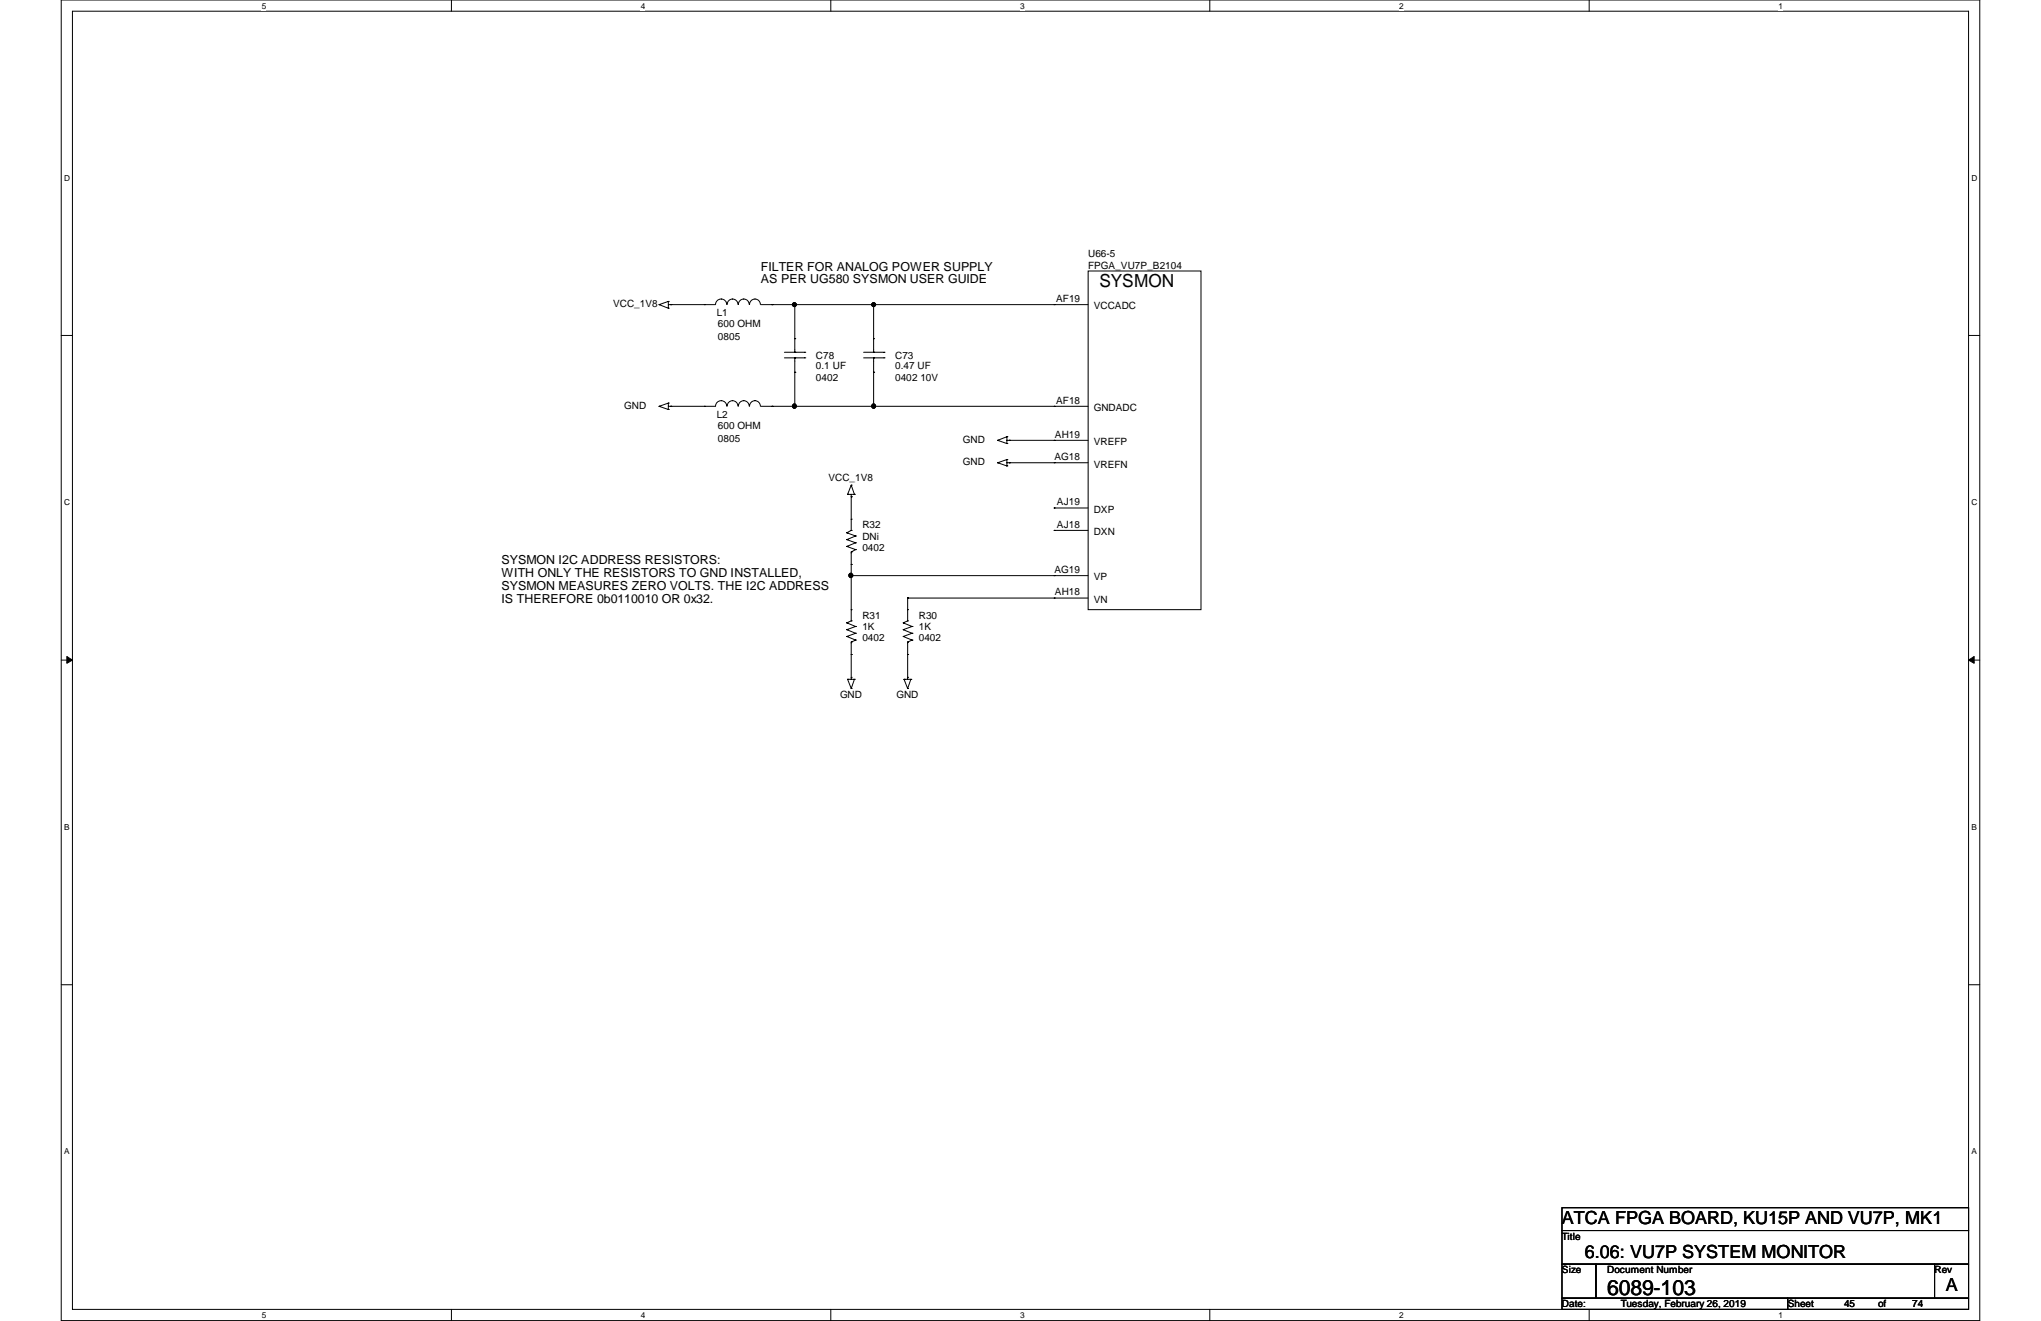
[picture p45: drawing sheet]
<svg xmlns="http://www.w3.org/2000/svg" width="432mm" height="279mm" viewBox="0 0 432 279" stroke-linecap="round" stroke-linejoin="round" font-family="sans-serif">
<defs><g id="words">
<text font-size="4.5" x="340" y="273.8">6089-103</text>
<g font-size="3.8">
<text x="232.6" y="60.7">SYSMON</text>
<text x="330.5" y="258.8">ATCA FPGA BOARD, KU15P AND VU7P, MK1</text>
<text x="335.3" y="266">6.06: VU7P SYSTEM MONITOR</text>
<text x="411.6" y="273.1">A</text>
</g>
<g font-size="2.6">
<text x="161" y="57.2">FILTER FOR ANALOG POWER SUPPLY</text>
<text x="161" y="59.9">AS PER UG580 SYSMON USER GUIDE</text>
<text x="106.1" y="119.4">SYSMON I2C ADDRESS RESISTORS:</text>
<text x="106.1" y="122.1">WITH ONLY THE RESISTORS TO GND INSTALLED,</text>
<text x="106.1" y="124.8">SYSMON MEASURES ZERO VOLTS. THE I2C ADDRESS</text>
<text x="106.1" y="127.5">IS THEREFORE 0b0110010 OR 0x32.</text>
</g>
<g font-size="2.1">
<text x="230.2" y="56.8">FPGA_VU7P_B2104</text>
<text x="230.2" y="54.4">U66-5</text>
<text x="129.7" y="64.9">VCC_1V8</text>
<text x="223.4" y="63.8">AF19</text>
<text x="231.4" y="65.4">VCCADC</text>
<text x="151.6" y="66.9">L1</text>
<text x="151.9" y="69.3">600 OHM</text>
<text x="151.9" y="71.9">0805</text>
<text x="172.6" y="75.9">C78</text>
<text x="189.4" y="75.9">C73</text>
<text x="172.6" y="78.1">0.1 UF</text>
<text x="172.6" y="80.5">0402</text>
<text x="189.4" y="78.1">0.47 UF</text>
<text x="189.4" y="80.5">0402 10V</text>
<text x="132.1" y="86.4">GND</text>
<text x="151.6" y="88.4">L2</text>
<text x="223.4" y="85.3">AF18</text>
<text x="231.4" y="87">GNDADC</text>
<text x="151.9" y="90.8">600 OHM</text>
<text x="151.9" y="93.4">0805</text>
<text x="203.7" y="93.6">GND</text>
<text x="223.2" y="92.5">AH19</text>
<text x="231.4" y="94.1">VREFP</text>
<text x="175.3" y="101.8">VCC_1V8</text>
<text x="203.7" y="98.4">GND</text>
<text x="223.1" y="97.3">AG18</text>
<text x="231.4" y="98.9">VREFN</text>
<text x="223.6" y="106.8">AJ19</text>
<text x="182.5" y="111.8">R32</text>
<text x="223.6" y="111.6">AJ18</text>
<text x="231.4" y="108.5">DXP</text>
<text x="231.4" y="113.2">DXN</text>
<text x="182.5" y="114.1">DNi</text>
<text x="182.5" y="116.5">0402</text>
<text x="223.1" y="121.2">AG19</text>
<text x="223.2" y="125.9">AH18</text>
<text x="231.4" y="122.8">VP</text>
<text x="182.5" y="130.9">R31</text>
<text x="194.4" y="130.9">R30</text>
<text x="231.4" y="127.5">VN</text>
<text x="182.5" y="133.3">1K</text>
<text x="182.5" y="135.6">0402</text>
<text x="194.4" y="133.3">1K</text>
<text x="194.4" y="135.6">0402</text>
<text x="177.7" y="147.6">GND</text>
<text x="189.7" y="147.6">GND</text>
<text x="330.5" y="262.2">Title</text>
<text x="330.5" y="269.3">Size</text>
<text x="340" y="269.3">Document Number</text>
<text x="409.3" y="269.3">Rev</text>
<text x="330.5" y="276.5">Date:</text>
<text x="342.9" y="276.5">Tuesday, February 26, 2019</text>
<text x="378.2" y="276.5">Sheet</text>
<text x="390.1" y="276.5">45</text>
<text x="397.3" y="276.5">of</text>
<text x="404.5" y="276.5">74</text>
</g>
<g font-size="1.7">
<text x="55.4" y="1.9">5</text>
<text x="135.6" y="1.9">4</text>
<text x="215.8" y="1.9">3</text>
<text x="296" y="1.9">2</text>
<text x="376.3" y="1.9">1</text>
<text x="13.5" y="38.3">D</text>
<text x="417.1" y="38.3">D</text>
<text x="13.5" y="106.8">C</text>
<text x="417.1" y="106.8">C</text>
<text x="13.5" y="175.5">B</text>
<text x="417.1" y="175.5">B</text>
<text x="13.5" y="244.2">A</text>
<text x="417.1" y="244.2">A</text>
<text x="55.4" y="278.8">5</text>
<text x="135.6" y="278.8">4</text>
<text x="215.8" y="278.8">3</text>
<text x="296" y="278.8">2</text>
<text x="376.3" y="278.8">1</text>
</g>
</g></defs>
<path d="M13 0h405.8v279.3h-405.8zM15.3 2.4h401.2v274.5h-401.2z" fill="none" stroke="#000" stroke-width=".21"/>
<g fill="#fff">
<path d="M55.4 .3h.9v1.9h-.9z"/>
<path d="M55.4 277.2h.9v1.9h-.9z"/>
</g>
<path d="M95.5 0v2.4M95.5 276.9v2.4" fill="none" stroke="#000" stroke-width=".21"/>
<g fill="#fff">
<path d="M135.6 .3h.9v1.9h-.9z"/>
<path d="M135.6 277.2h.9v1.9h-.9z"/>
</g>
<path d="M175.8 0v2.4M175.8 276.9v2.4" fill="none" stroke="#000" stroke-width=".21"/>
<g fill="#fff">
<path d="M215.8 .3h.9v1.9h-.9z"/>
<path d="M215.8 277.2h.9v1.9h-.9z"/>
</g>
<path d="M255.9 0v2.4M255.9 276.9v2.4" fill="none" stroke="#000" stroke-width=".21"/>
<g fill="#fff">
<path d="M296 .3h.9v1.9h-.9z"/>
<path d="M296 277.2h.9v1.9h-.9z"/>
</g>
<path d="M336.2 0v2.4M336.2 276.9v2.4" fill="none" stroke="#000" stroke-width=".21"/>
<g fill="#fff">
<path d="M376.3 .3h.9v1.9h-.9z"/>
<path d="M376.3 277.2h.9v1.9h-.9z"/>
<path d="M13.5 36.7h1.2v1.9h-1.2z"/>
<path d="M417.1 36.7h1.2v1.9h-1.2z"/>
<path d="M13.5 105.2h1.2v2h-1.2z"/>
<path d="M417.1 105.2h1.2v2h-1.2z"/>
</g>
<path d="M13 71h2.3M416.5 71h2.3" fill="none" stroke="#000" stroke-width=".21"/>
<g fill="#fff">
<path d="M13.5 173.9h1.1v2h-1.1z"/>
<path d="M417.1 173.9h1.1v2h-1.1z"/>
</g>
<path d="M13 139.6h2.3M416.5 139.6h2.3" fill="none" stroke="#000" stroke-width=".21"/>
<path d="M14.1 138.9v1.4l1.2-.7zM416.5 139.6l1.2 .7v-1.4z" fill="#000" stroke="#000" stroke-width=".21"/>
<g fill="#fff">
<path d="M13.5 242.6h1.1v1.9h-1.1z"/>
<path d="M417.1 242.6h1.1v1.9h-1.1z"/>
</g>
<g fill="none" stroke="#000" stroke-width=".21">
<path d="M230.2 57.3h23.9v71.6h-23.9zM139.4 64.4h.1M139.4 64.4l2 .8M141.4 63.8h.1M141.4 65.2h.1M141.4 63.8v1.4M141.4 64.4h10M141.4 63.8l-2 .6M141.9 64.4h.1M149 64.4h.1M151.4 64.4a1.19 1.19 0 0 1 1.2-1.2 1.19 1.19 0 0 1 1.2 1.2M153.8 64.4a1.14 1.14 0 0 1 1.2-1.2 1.14 1.14 0 0 1 1.1 1.2"/>
<path d="M156.2 64.4a1.14 1.14 0 0 1 1.2-1.2 1.14 1.14 0 0 1 1.1 1.2M158.6 64.4a1.14 1.14 0 0 1 1.1-1.2 1.14 1.14 0 0 1 1.2 1.2M161 64.4h69.2M163.3 64.4h.1M165.9 75.7h4.4M165.9 74.5h4.4M168.1 74.5h.1M168.1 75.7h.1M168.1 75.7v10.2M168.1 71.6h.1M168.1 78.7h.1M168.1 64.4h.1"/>
<path d="M168.1 64.4v10.1M170.3 75.7h.1M170.3 74.5h.1M182.7 75.7h4.3M182.7 74.5h4.3M184.8 71.6h.1M184.8 78.7h.1M184.8 64.4v10.1M184.8 74.5h.1M184.8 75.7h.1M184.8 64.4h.1M184.8 75.7v10.2"/>
<path d="M187 75.7h.1M187 74.5h.1M223 64.4h.1M139.4 85.9h.1M139.4 85.9l2 .7M141.4 85.3h.1M141.4 86.6h.1M141.4 85.3v1.3M141.4 85.3l-2 .6M141.9 85.9h.1M149 85.9h.1M151.4 85.9h-10"/>
<path d="M151.4 85.9a1.19 1.19 0 0 1 1.2-1.1 1.19 1.19 0 0 1 1.2 1.1M153.8 85.9a1.14 1.14 0 0 1 1.2-1.1 1.14 1.14 0 0 1 1.1 1.1M156.2 85.9a1.14 1.14 0 0 1 1.2-1.1 1.14 1.14 0 0 1 1.1 1.1M158.6 85.9a1.14 1.14 0 0 1 1.1-1.1 1.14 1.14 0 0 1 1.2 1.1M161 85.9h69.2M163.3 85.9h.1M168.1 85.9h.1M184.8 85.9h.1M211.1 93.1h.1M211.1 97.9h.1M211.1 93.1l1.9 .7M211.1 97.9l1.9 .7"/>
<path d="M213 92.4h.1M213 93.8h.1M213 97.2h.1M213 98.6h.1M213 92.4v1.4M213 97.2v1.4M213 93.1h17.2M213 92.4l-1.9 .7M213 97.9h17.2M213 97.2l-1.9 .7M213.5 93.1h.1M213.5 97.9h.1"/>
<path d="M223 97.9h.1M223 93.1h.1M223 85.9h.1M179.2 115.6h.1M179.2 114.1h.1M179.2 112.7h.1M179.2 115.6l1.8 .6M179.2 114.1l1.8 .7M179.2 112.7l1.8 .7M179.3 104.6h.1M179.3 104.6h1.5M180.1 105.1h.1"/>
<path d="M180.1 102.6h.1M180.1 104.6v7.6M180.1 102.6l.7 2M180.1 102.6l-.8 2M180.1 112.2h.1M180.1 116.8h.1M180.1 109.8h.1M180.1 119.4h.1M180.1 116.8v14.5M180.1 112.2l-.9 .5M180.8 104.6h.1M181 116.2h.1"/>
<path d="M181 114.8h.1M181 113.4h.1M181 116.2l-.9 .6M181 114.8l-1.8 .8M181 113.4l-1.8 .7M223 107.4h.1M223 112.2h.1M223 107.4h7.2M223 112.2h7.2M179.2 134.6h.1M179.2 133.2h.1M179.2 131.7h.1"/>
<path d="M179.2 134.6l1.8 .8M179.2 133.2l1.8 .7M179.2 131.7l1.8 .8M180.1 121.8h.1M180.1 131.3h.1M180.1 135.8h.1M180.1 135.8v7.9M180.1 131.3l-.9 .4M180.1 128.9h.1M180.1 138.4h.1M181 135.4h.1M181 133.9h.1"/>
<path d="M181 132.5h.1M181 135.4l-.9 .4M181 133.9l-1.8 .7M181 132.5l-1.8 .7M191.1 134.6h.1M191.1 133.2h.1M191.1 131.7h.1M191.1 134.6l1.9 .8M191.1 133.2l1.9 .7M191.1 131.7l1.9 .8M192 131.3h.1M192 135.8h.1"/>
<path d="M192 135.8v7.9M192 131.3l-.9 .4M192 128.9h.1M192 138.4h.1M192 126.5h.1M192 126.5v4.8M192 126.5h38.2M193 135.4h.1M193 133.9h.1M193 132.5h.1M193 135.4l-1 .4M193 133.9l-1.9 .7"/>
<path d="M193 132.5l-1.9 .7M223 126.5h.1M223 121.8h.1M230.2 121.8h-50.1M179.3 143.7h.1M179.3 143.7h1.5M179.3 143.7l.8 1.9M180.1 143.3h.1M180.1 145.6h.1M180.8 143.7h.1M180.8 143.7l-.7 1.9M191.3 143.7h.1"/>
<path d="M191.3 143.7h1.4M191.3 143.7l.7 1.9M192 143.3h.1M192 145.6h.1M192.7 143.7h.1M192.7 143.7l-.7 1.9M13 208.3h2.3M416.5 208.3h2.3M330.5 255.4h86v4.9h-86zM330.5 260.3h86v7.1h-86zM330.5 267.4h7.2v7.2h-7.2zM330.5 274.6h47.7v2.3h-47.7z"/>
<path d="M337.7 267.4h71.6v7.2h-71.6zM378.2 274.6h38.3v2.3h-38.3zM409.3 267.4h7.2v7.2h-7.2z"/>
</g>
<g fill="#000" stroke="#000" stroke-width=".21">
<circle cx="168.1" cy="64.4" r=".42"/>
<circle cx="184.8" cy="64.4" r=".42"/>
<circle cx="168" cy="85.9" r=".45"/>
<circle cx="184.8" cy="85.9" r=".45"/>
<circle cx="180" cy="121.7" r=".45"/>
</g>
<use href="#words"/>
</svg>
